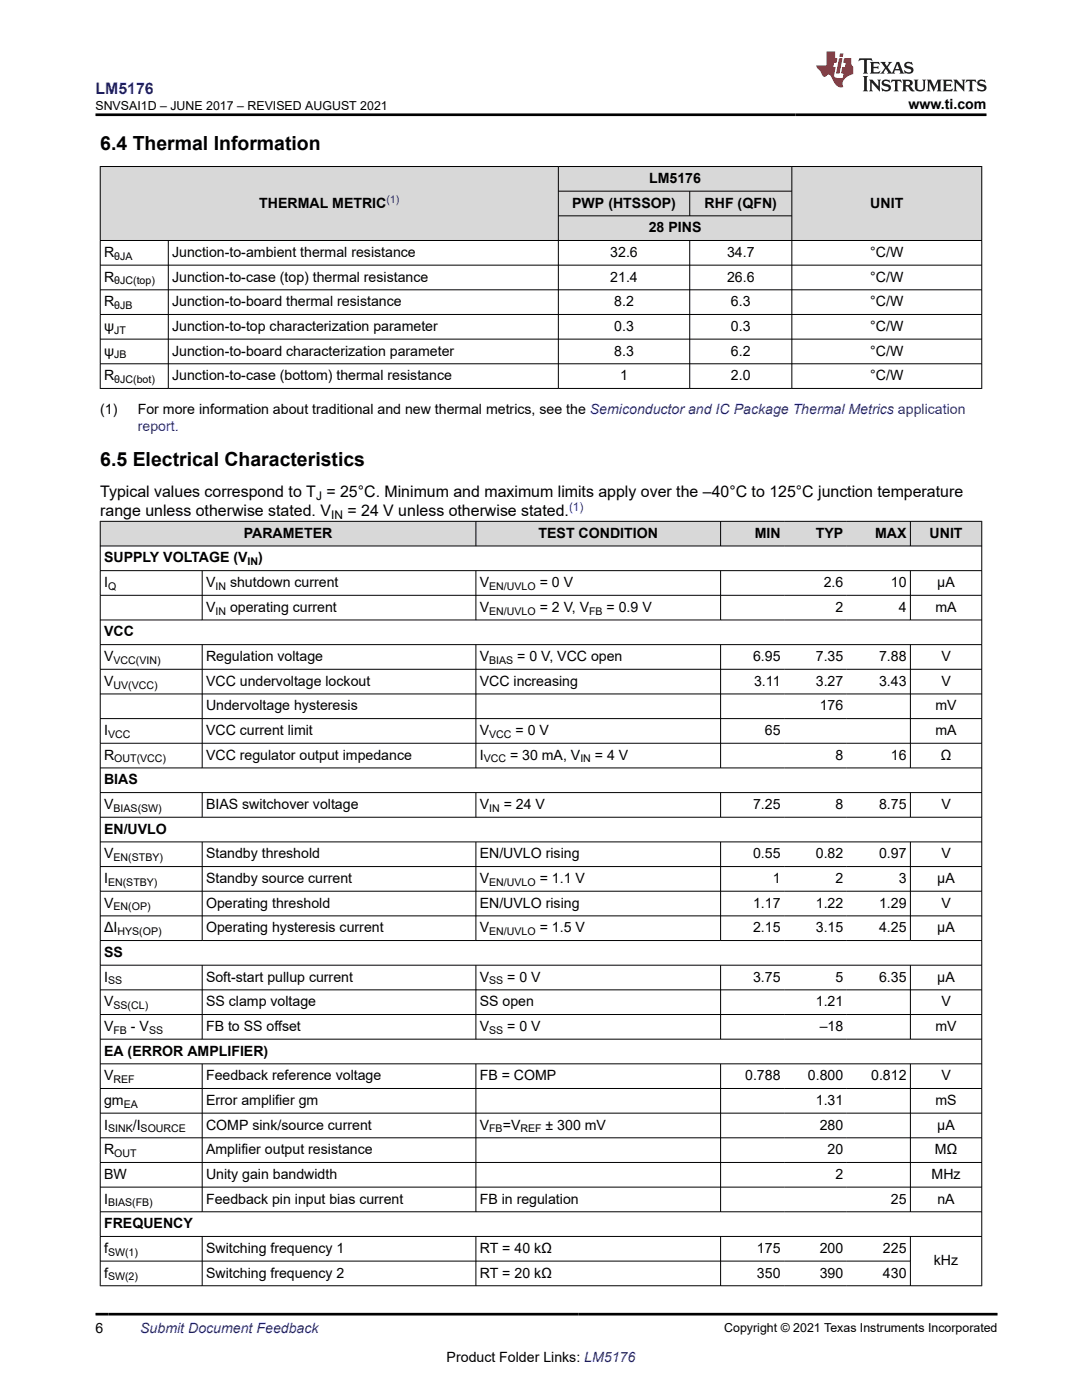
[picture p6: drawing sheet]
<svg xmlns="http://www.w3.org/2000/svg" width="216mm" height="279mm" viewBox="0 0 216 279" stroke-linecap="round" stroke-linejoin="round" font-family="sans-serif">
<defs><g id="words">
<g font-size="3.9">
<text x="20" y="29.9">6.4 Thermal Information</text>
<text x="20" y="93">6.5 Electrical Characteristics</text>
</g>
<text font-size="3.2" fill="#00f" x="19.1" y="18.7">LM5176</text>
<g font-size="3.2">
<text x="20" y="99.2">Typical values correspond to T = 25°C. Minimum and maximum limits apply over the –40°C to 125°C junction temperature</text>
<text x="20" y="103">range unless otherwise stated. V</text>
<text x="69.3" y="103">= 24 V unless otherwise stated.</text>
</g>
<g font-size="2.8">
<text x="181.3" y="21.8">www.ti.com</text>
<text x="51.7" y="41.4">THERMAL METRIC</text>
<text x="114.2" y="41.4">PWP (HTSSOP)</text>
<text x="129.5" y="36.5">LM5176</text>
<text x="140.6" y="41.4">RHF (QFN)</text>
<text x="173.7" y="41.4">UNIT</text>
<text x="129.5" y="46.3">28 PINS</text>
<text x="20.8" y="51.3">R</text>
<text x="34.4" y="51.3">Junction-to-ambient thermal resistance</text>
<text x="121.8" y="51.3">32.6</text>
<text x="145.1" y="51.3">34.7</text>
<text x="173.6" y="51.3">°C/W</text>
<text x="20.8" y="56.2">R</text>
<text x="34.4" y="56.2">Junction-to-case (top) thermal resistance</text>
<text x="121.8" y="56.2">21.4</text>
<text x="145.1" y="56.2">26.6</text>
<text x="173.6" y="56.2">°C/W</text>
<text x="20.8" y="61.1">R</text>
<text x="34.4" y="61.1">Junction-to-board thermal resistance</text>
<text x="122.6" y="61.1">8.2</text>
<text x="145.9" y="61.1">6.3</text>
<text x="173.6" y="61.1">°C/W</text>
<text x="20.8" y="66">ψ</text>
<text x="20.8" y="71">ψ</text>
<text x="34.4" y="66">Junction-to-top characterization parameter</text>
<text x="34.4" y="71">Junction-to-board characterization parameter</text>
<text x="122.6" y="66">0.3</text>
<text x="122.6" y="71">8.3</text>
<text x="145.9" y="66">0.3</text>
<text x="145.9" y="71">6.2</text>
<text x="173.6" y="66">°C/W</text>
<text x="173.6" y="71">°C/W</text>
<text x="20.8" y="75.9">R</text>
<text x="34.4" y="75.9">Junction-to-case (bottom) thermal resistance</text>
<text x="123.7" y="75.9">1</text>
<text x="145.9" y="75.9">2.0</text>
<text x="173.6" y="75.9">°C/W</text>
<text x="20" y="82.7">(1)</text>
<text x="27.5" y="82.7">For more information about traditional and new thermal metrics, see the Semiconductor and IC Package Thermal Metrics application</text>
<text x="48.6" y="107.3">PARAMETER</text>
<text x="107.5" y="107.3">TEST CONDITION</text>
<text x="150.6" y="107.3">MIN</text>
<text x="162.8" y="107.3">TYP</text>
<text x="174.6" y="107.3">MAX</text>
<text x="185.5" y="107.3">UNIT</text>
<text x="20.8" y="112.2">SUPPLY VOLTAGE (V</text>
<text x="51.5" y="112.2">)</text>
<text x="20.8" y="117.2">I</text>
<text x="41.1" y="117.2">V</text>
<text x="45.9" y="117.2">shutdown current</text>
<text x="95.7" y="117.2">V</text>
<text x="107.7" y="117.2">= 0 V</text>
<text x="164.4" y="117.2">2.6</text>
<text x="177.8" y="117.2">10</text>
<text x="187" y="117.2">µA</text>
<text x="41.1" y="122.1">V</text>
<text x="45.9" y="122.1">operating current</text>
<text x="95.7" y="122.1">V</text>
<text x="107.7" y="122.1">= 2 V, V</text>
<text x="121" y="122.1">= 0.9 V</text>
<text x="166.7" y="122.1">2</text>
<text x="179.3" y="122.1">4</text>
<text x="186.7" y="122.1">mA</text>
<text x="20.8" y="127">VCC</text>
<text x="20.8" y="131.9">V</text>
<text x="41.1" y="131.9">Regulation voltage</text>
<text x="95.7" y="131.9">V</text>
<text x="103.2" y="131.9">= 0 V, VCC open</text>
<text x="150.3" y="131.9">6.95</text>
<text x="162.8" y="131.9">7.35</text>
<text x="175.4" y="131.9">7.88</text>
<text x="187.8" y="131.9">V</text>
<text x="20.8" y="136.8">V</text>
<text x="41.1" y="136.8">VCC undervoltage lockout</text>
<text x="95.7" y="136.8">VCC increasing</text>
<text x="150.5" y="136.8">3.11</text>
<text x="162.8" y="136.8">3.27</text>
<text x="175.4" y="136.8">3.43</text>
<text x="187.8" y="136.8">V</text>
<text x="41.1" y="141.8">Undervoltage hysteresis</text>
<text x="163.6" y="141.8">176</text>
<text x="186.7" y="141.8">mV</text>
<text x="20.8" y="146.7">I</text>
<text x="41.1" y="146.7">VCC current limit</text>
<text x="95.7" y="146.7">V</text>
<text x="102.9" y="146.7">= 0 V</text>
<text x="152.6" y="146.7">65</text>
<text x="186.7" y="146.7">mA</text>
<text x="20.8" y="151.6">R</text>
<text x="41.1" y="151.6">VCC regulator output impedance</text>
<text x="95.7" y="151.6">I</text>
<text x="101.8" y="151.6">= 30 mA, V</text>
<text x="118.7" y="151.6">= 4 V</text>
<text x="166.7" y="151.6">8</text>
<text x="177.8" y="151.6">16</text>
<text x="187.7" y="151.6">Ω</text>
<text x="20.8" y="156.5">BIAS</text>
<text x="20.8" y="161.5">V</text>
<text x="41.1" y="161.5">BIAS switchover voltage</text>
<text x="95.7" y="161.5">V</text>
<text x="100.5" y="161.5">= 24 V</text>
<text x="150.3" y="161.5">7.25</text>
<text x="166.7" y="161.5">8</text>
<text x="175.4" y="161.5">8.75</text>
<text x="187.8" y="161.5">V</text>
<text x="20.8" y="166.4">EN/UVLO</text>
<text x="20.8" y="171.3">V</text>
<text x="41.1" y="171.3">Standby threshold</text>
<text x="95.7" y="171.3">EN/UVLO rising</text>
<text x="150.3" y="171.3">0.55</text>
<text x="162.8" y="171.3">0.82</text>
<text x="175.4" y="171.3">0.97</text>
<text x="187.8" y="171.3">V</text>
<text x="20.8" y="176.2">I</text>
<text x="41.1" y="176.2">Standby source current</text>
<text x="95.7" y="176.2">V</text>
<text x="107.7" y="176.2">= 1.1 V</text>
<text x="154.2" y="176.2">1</text>
<text x="166.7" y="176.2">2</text>
<text x="179.3" y="176.2">3</text>
<text x="187" y="176.2">µA</text>
<text x="20.8" y="181.1">V</text>
<text x="41.1" y="181.1">Operating threshold</text>
<text x="95.7" y="181.1">EN/UVLO rising</text>
<text x="150.3" y="181.1">1.17</text>
<text x="162.8" y="181.1">1.22</text>
<text x="175.4" y="181.1">1.29</text>
<text x="187.8" y="181.1">V</text>
<text x="20.8" y="186.1">ΔI</text>
<text x="20.8" y="191">SS</text>
<text x="41.1" y="186.1">Operating hysteresis current</text>
<text x="95.7" y="186.1">V</text>
<text x="107.7" y="186.1">= 1.5 V</text>
<text x="150.3" y="186.1">2.15</text>
<text x="162.8" y="186.1">3.15</text>
<text x="175.4" y="186.1">4.25</text>
<text x="187" y="186.1">µA</text>
<text x="20.8" y="195.9">I</text>
<text x="41.1" y="195.9">Soft-start pullup current</text>
<text x="95.7" y="195.9">V</text>
<text x="101.2" y="195.9">= 0 V</text>
<text x="150.3" y="195.9">3.75</text>
<text x="166.7" y="195.9">5</text>
<text x="175.4" y="195.9">6.35</text>
<text x="187" y="195.9">µA</text>
<text x="20.8" y="200.8">V</text>
<text x="41.1" y="200.8">SS clamp voltage</text>
<text x="95.7" y="200.8">SS open</text>
<text x="162.8" y="200.8">1.21</text>
<text x="187.8" y="200.8">V</text>
<text x="20.8" y="205.7">V</text>
<text x="26.1" y="205.7">- V</text>
<text x="41.1" y="205.7">FB to SS offset</text>
<text x="95.7" y="205.7">V</text>
<text x="101.2" y="205.7">= 0 V</text>
<text x="163.6" y="205.7">–18</text>
<text x="186.7" y="205.7">mV</text>
<text x="20.8" y="210.7">EA (ERROR AMPLIFIER)</text>
<text x="20.8" y="215.6">V</text>
<text x="41.1" y="215.6">Feedback reference voltage</text>
<text x="95.7" y="215.6">FB = COMP</text>
<text x="148.7" y="215.6">0.788</text>
<text x="161.2" y="215.6">0.800</text>
<text x="173.8" y="215.6">0.812</text>
<text x="187.8" y="215.6">V</text>
<text x="20.8" y="220.5">gm</text>
<text x="41.1" y="220.5">Error amplifier gm</text>
<text x="162.8" y="220.5">1.31</text>
<text x="186.7" y="220.5">mS</text>
<text x="20.8" y="225.4">I</text>
<text x="26.5" y="225.4">/I</text>
<text x="41.1" y="225.4">COMP sink/source current</text>
<text x="95.7" y="225.4">V</text>
<text x="100.3" y="225.4">=V</text>
<text x="108.9" y="225.4">± 300 mV</text>
<text x="163.6" y="225.4">280</text>
<text x="187" y="225.4">µA</text>
<text x="20.8" y="230.3">R</text>
<text x="41.1" y="230.3">Amplifier output resistance</text>
<text x="165.1" y="230.3">20</text>
<text x="186.5" y="230.3">MΩ</text>
<text x="20.8" y="235.3">BW</text>
<text x="41.1" y="235.3">Unity gain bandwidth</text>
<text x="166.7" y="235.3">2</text>
<text x="185.9" y="235.3">MHz</text>
<text x="20.8" y="240.2">I</text>
<text x="20.8" y="245.1">FREQUENCY</text>
<text x="41.1" y="240.2">Feedback pin input bias current</text>
<text x="95.7" y="240.2">FB in regulation</text>
<text x="177.8" y="240.2">25</text>
<text x="187.1" y="240.2">nA</text>
<text x="20.8" y="250">f</text>
<text x="41.1" y="250">Switching frequency 1</text>
<text x="95.7" y="250">RT = 40 kΩ</text>
<text x="151" y="250">175</text>
<text x="163.6" y="250">200</text>
<text x="176.2" y="250">225</text>
<text x="20.8" y="255">f</text>
<text x="41.1" y="255">Switching frequency 2</text>
<text x="95.7" y="255">RT = 20 kΩ</text>
<text x="151" y="255">350</text>
<text x="163.6" y="255">390</text>
<text x="176.2" y="255">430</text>
<text x="186.3" y="252.5">kHz</text>
<text x="19.1" y="266.1">6</text>
<text x="89.1" y="271.7">Product Folder Links: LM5176</text>
</g>
<g font-size="2.8" fill="#00f">
<text x="27.5" y="86.1">report.</text>
<text x="28" y="266.1">Submit Document Feedback</text>
</g>
<g font-size="2.5">
<text x="19.1" y="21.9">SNVSAI1D – JUNE 2017 – REVISED AUGUST 2021</text>
<text x="144.5" y="265.8">Copyright © 2021 Texas Instruments Incorporated</text>
</g>
<g font-size="2.4">
<text x="63.1" y="99.8">J</text>
<text x="66.1" y="103.6">IN</text>
</g>
<text font-size="2.4" fill="#00f" x="113.5" y="101.9">(1)</text>
<text font-size="2.1" fill="#00f" x="77.1" y="40.5">(1)</text>
<g font-size="2.1">
<text x="22.8" y="51.8">θJA</text>
<text x="22.8" y="56.8">θJC(top)</text>
<text x="22.8" y="61.7">θJB</text>
<text x="22.8" y="66.6">JT</text>
<text x="22.8" y="71.5">JB</text>
<text x="22.8" y="76.4">θJC(bot)</text>
<text x="49.4" y="112.8">IN</text>
<text x="21.6" y="117.7">Q</text>
<text x="43" y="117.7">IN</text>
<text x="97.6" y="117.7">EN/UVLO</text>
<text x="43" y="122.6">IN</text>
<text x="97.6" y="122.6">EN/UVLO</text>
<text x="117.5" y="122.6">FB</text>
<text x="22.6" y="132.5">VCC(VIN)</text>
<text x="22.6" y="137.4">UV(VCC)</text>
<text x="97.6" y="132.5">BIAS</text>
<text x="21.6" y="147.3">VCC</text>
<text x="97.6" y="147.3">VCC</text>
<text x="22.8" y="152.2">OUT(VCC)</text>
<text x="96.5" y="152.2">VCC</text>
<text x="115.8" y="152.2">IN</text>
<text x="22.6" y="162">BIAS(SW)</text>
<text x="97.6" y="162">IN</text>
<text x="22.6" y="171.9">EN(STBY)</text>
<text x="21.6" y="176.8">EN(STBY)</text>
<text x="97.6" y="176.8">EN/UVLO</text>
<text x="22.6" y="181.7">EN(OP)</text>
<text x="23.4" y="186.6">HYS(OP)</text>
<text x="97.6" y="186.6">EN/UVLO</text>
<text x="21.6" y="196.5">SS</text>
<text x="97.6" y="196.5">SS</text>
<text x="22.6" y="201.4">SS(CL)</text>
<text x="22.6" y="206.3">FB</text>
<text x="29.7" y="206.3">SS</text>
<text x="97.6" y="206.3">SS</text>
<text x="22.6" y="216.1">REF</text>
<text x="24.7" y="221.1">EA</text>
<text x="21.6" y="226">SINK</text>
<text x="28.1" y="226">SOURCE</text>
<text x="97.6" y="226">FB</text>
<text x="103.8" y="226">REF</text>
<text x="22.8" y="230.9">OUT</text>
<text x="21.6" y="240.8">BIAS(FB)</text>
<text x="21.6" y="250.6">SW(1)</text>
<text x="21.6" y="255.5">SW(2)</text>
</g>
</g></defs>
<g fill="#d8d8d8">
<path d="M20 33.2h175.9v5h-175.9z" fill-rule="evenodd"/>
<path d="M20.1 33.3h91.3v14.6h-91.3z" fill-rule="evenodd"/>
<path d="M111.5 33.3h46.4v4.8h-46.4z" fill-rule="evenodd"/>
<path d="M158.1 33.3h37.7v14.6h-37.7z" fill-rule="evenodd"/>
<path d="M111.5 38.2h26.1v4.8h-26.1z" fill-rule="evenodd"/>
<path d="M137.7 38.2h20.2v4.8h-20.2z" fill-rule="evenodd"/>
<path d="M111.5 43.1h46.4v4.8h-46.4z" fill-rule="evenodd"/>
</g>
<g fill="none" stroke="#000" stroke-width=".2">
<path d="M19.9 33.2h176.1M20 33.2v44.4M111.4 33.2v44.4M111.4 38.2h46.7M137.6 38.2v4.9M158 33.2v44.4M195.9 33.2v44.4M19.9 48h176.1M19.9 52.9h176.1M19.9 57.8h176.1M33.6 48v29.6M111.4 43.1h46.7"/>
<path d="M137.6 48v29.6M19.9 62.8h176.1M19.9 67.7h176.1M19.9 72.6h176.1M19.9 77.5h176.1"/>
</g>
<g fill="#d8d8d8">
<path d="M20 104h175.9v5h-175.9z" fill-rule="evenodd"/>
<path d="M20.1 104.1h74.8v4.8h-74.8z" fill-rule="evenodd"/>
<path d="M95 104.1h48.7v4.8h-48.7z" fill-rule="evenodd"/>
<path d="M143.8 104.1h12.7v4.8h-12.7z" fill-rule="evenodd"/>
<path d="M156.5 104.1h12.5v4.8h-12.5z" fill-rule="evenodd"/>
<path d="M169 104.1h12.6v4.8h-12.6z" fill-rule="evenodd"/>
<path d="M181.7 104.1h14.1v4.8h-14.1z" fill-rule="evenodd"/>
</g>
<g fill="none" stroke="#000" stroke-width=".2">
<path d="M19.9 104h176.1M19.9 109h176.1M19.9 113.9h176.1M19.9 118.8h176.1M20 104v152.7M40.3 113.9v9.9M95 104v5M95 113.9v9.9M143.8 104v5M143.8 113.9v9.9M181.7 104v5M181.7 113.9v9.9"/>
<path d="M195.9 104v152.7M19.9 123.7h176.1M19.9 128.6h176.1M19.9 133.6h176.1M19.9 138.5h176.1M40.3 128.6v24.7M95 128.6v24.7M143.8 128.6v24.7M181.7 128.6v24.7M19.9 143.4h176.1M19.9 148.3h176.1M19.9 153.3h176.1"/>
<path d="M19.9 158.2h176.1M40.3 158.2v5M95 158.2v5M143.8 158.2v5M181.7 158.2v5M19.9 163.1h176.1M19.9 168h176.1M19.9 172.9h176.1M19.9 177.9h176.1M40.3 168v19.8M95 168v19.8M143.8 168v19.8"/>
<path d="M181.7 168v19.8M19.9 182.8h176.1M19.9 187.7h176.1M19.9 192.6h176.1M19.9 197.5h176.1M40.3 192.6v14.9M95 192.6v14.9M143.8 192.6v14.9M181.7 192.6v14.9M19.9 202.5h176.1M19.9 207.4h176.1M19.9 212.3h176.1"/>
<path d="M19.9 217.2h176.1M40.3 212.3v29.6M95 212.3v29.6M143.8 212.3v29.6M181.7 212.3v29.6M19.9 222.2h176.1M19.9 227.1h176.1M19.9 232h176.1M19.9 236.9h176.1M19.9 241.8h176.1M19.9 246.8h176.1M19.9 251.7h161.8"/>
<path d="M19.9 256.6h176.1M40.3 246.8v9.9M95 246.8v9.9M143.8 246.8v9.9M181.7 246.8v9.9"/>
</g>
<path d="M171.5 11.6l-.2 .6 .5-.2h.6v.1v2.2l-.2 .4h1l-.2-.4v-2.2v-.1h.5l.6 .2-.2-.6zM173.6 12.4l.2 .3v1.6l-.2 .4h1.9l.1-.6a1.08 1.08 0 0 1-1.3 .2v-.7h.6l.4 .2v-.7l-.4 .2h-.6v-.5l.2-.2a1 1 0 0 1 1 .3l-.1-.5zM175.7 12.4l.9 1.1-1 1.2h.9l-.2-.2 .5-.8 .4 .8-.2 .2h1.6l-.2-.2 .2-.5h.9l.1 .5-.1 .2h.9l-.2-.4-.8-1.9h-.5l-.9 2.1-.9-1.1 .9-1h-.8l.2 .2-.4 .6-.4-.6 .2-.2zM179 12.8l.4 1h-.7zM180.7 12.5a.65 .65 0 0 0-.2 .7 .65 .65 0 0 0 .6 .5l.6 .1 .1 .3a.79 .79 0 0 1-.7 .4 .79 .79 0 0 1-.7-.5l.1 .7 .2-.1a.93 .93 0 0 0 1.1 0 .93 .93 0 0 0 .4-.9 1.46 1.46 0 0 0-1.2-.6l-.1-.3a1.09 1.09 0 0 1 1.2 .2l-.2-.6-.1 .1-.5-.2zM172.2 15.2l.2 .4v2.2l-.2 .4h1l-.2-.4v-2.2l.2-.4zM173.4 15.9l.2 .4v1.5l-.2 .4h.8l-.3-.4 .1-1.3 1.6 1.8v-2l.2-.4h-.7l.1 .2 .1 1.1-1.2-1.3zM176.2 16a.65 .65 0 0 0-.2 .8 .65 .65 0 0 0 .6 .4l.6 .2 .1 .2a.79 .79 0 0 1-.7 .4 .79 .79 0 0 1-.7-.5l.1 .7 .2-.1a.93 .93 0 0 0 1.1 .1 .93 .93 0 0 0 .4-1 1.46 1.46 0 0 0-1.2-.5l-.1-.4a1.09 1.09 0 0 1 1.2 .2l-.1-.6-.2 .1-.5-.1zM177.9 15.9l-.1 .6a.63 .63 0 0 1 .8-.3v1.6l-.3 .4h1l-.2-.4v-1.6a.66 .66 0 0 1 .8 .3l-.1-.6zM180 15.9l.2 .4v1.5l-.2 .4h1l-.2-.2-.1-.7h.5l.1 .2a.79 .79 0 0 0 1.2 .6l-1-.9a.61 .61 0 0 0 .6-.6 .61 .61 0 0 0-.5-.7zM180.8 16.2h.1a.47 .47 0 0 1 .5 .1 .47 .47 0 0 1 .1 .5l-.1 .1-.7 .1zM182.3 15.9l.2 .2a2.27 2.27 0 0 0 .4 2 1.04 1.04 0 0 0 1.7-.7v-1.3l.2-.2h-.8l.2 .4v1.1a.6 .6 0 0 1-.6 .6 .6 .6 0 0 1-.6-.6v-1.1l.3-.4zM184.9 15.9l.2 .4v1.5l-.2 .4h.8l-.3-.4v-1.4l.9 1.9 .9-1.9v1.4l-.3 .4h1l-.2-.4v-1.5l.2-.4h-.8l-.7 1.5-.6-1.5zM188.1 15.9l.2 .4v1.5l-.2 .4h1.9l.1-.6a1.09 1.09 0 0 1-1.3 .2v-.7h.6l.4 .2v-.6l-.4 .2h-.6v-.6l.2-.1a1.01 1.01 0 0 1 1 .3l-.1-.6zM190.2 15.9l.3 .4v1.5l-.3 .4h.8l-.2-.4v-1.3l1.6 1.8v-2l.2-.4h-.7l.2 .2v1.1l-1.2-1.3zM192.8 15.9l-.1 .6a.63 .63 0 0 1 .8-.3v1.6l-.3 .4h1l-.2-.4v-1.6a.66 .66 0 0 1 .8 .3l-.1-.6zM195.2 16a.65 .65 0 0 0-.2 .8 .65 .65 0 0 0 .6 .4l.6 .2 .2 .2a.79 .79 0 0 1-.7 .4 .79 .79 0 0 1-.7-.5l.1 .7 .2-.1a.93 .93 0 0 0 1 .1 .93 .93 0 0 0 .5-1 1.46 1.46 0 0 0-1.3-.5v-.4a1.09 1.09 0 0 1 1.2 .2l-.2-.6-.2 .1-.5-.1z" fill="#231f20"/>
<path d="M164.9 10.3v2.7h-2l.1 .4 .8 1a.95 .95 0 0 0 1 .9 .59 .59 0 0 1 .5-.4 .59 .59 0 0 1 .5 .3l.4 .8a1.59 1.59 0 0 0 2.1 1.4 1.61 1.61 0 0 1 1-2.3l1-.3-.1-1.5a1.59 1.59 0 0 1-.3-1.7h-1.5l-.2 .9h.6l-.2 .9h-.5l-.2 .9v.3l.4 .1-.1 .9h-.7a.73 .73 0 0 1-1-.7l.3-1.5h-.5l.1-.9h.5l.2-.9h-.5v-1.3zM167.4 11.6l-.6 3.1h.7l.6-3.1zM167.6 10.7l-.1 .6h.7l.1-.6z" fill="#ed1c24"/>
<path d="M19.1 22.9h177.8M19.1 262.3h179.9" fill="none" stroke="#000" stroke-width=".53"/>
<use href="#words"/>
</svg>
